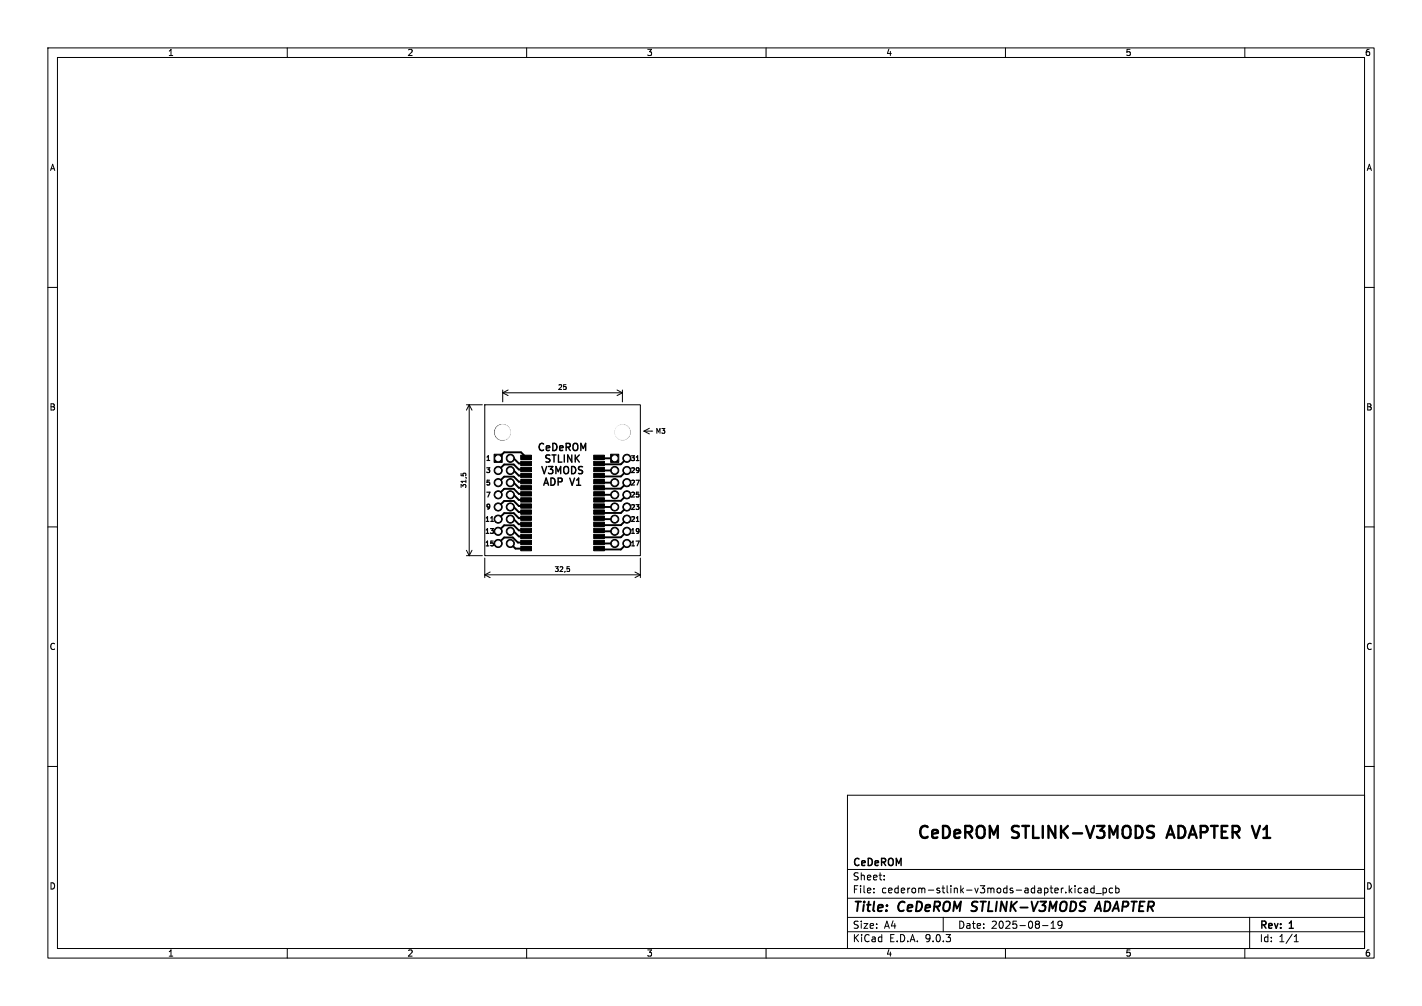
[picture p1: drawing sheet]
<svg xmlns="http://www.w3.org/2000/svg" width="297mm" height="210mm" viewBox="0 0 297 210" stroke-linecap="round" stroke-linejoin="round" font-family="sans-serif">
<defs><g id="words">
<g font-size="3.5">
<text x="191.2" y="175.3">CeDeROM</text>
<text x="211.4" y="175.3">STLINK-V3MODS</text>
<text x="244.9" y="175.3">ADAPTER V1</text>
</g>
<g font-size="2.8">
<text x="178" y="190.9">Title:</text>
<text x="187.7" y="190.9">CeDeROM</text>
<text x="203.8" y="190.9">STLINK-V3MODS</text>
<text x="230.6" y="190.9">ADAPTER</text>
</g>
<g font-size="2.1">
<text x="112" y="94.3">CeDeROM</text>
<text x="112.7" y="99.1">V3MODS</text>
<text x="113.1" y="101.5">ADP</text>
<text x="113.4" y="96.7">STLINK</text>
<text x="119.2" y="101.5">V1</text>
<text x="178" y="184">Sheet:</text>
<text x="178" y="181.2">CeDeROM</text>
<text x="178" y="186.7">File:</text>
<text x="184.1" y="186.7">cederom-stlink-v3mods-adapter.kicad_pcb</text>
<text x="178" y="196.9">KiCad</text>
<text x="178" y="194.1">Size:</text>
<text x="184.7" y="194.1">A4</text>
<text x="185.7" y="196.9">E.D.A.</text>
<text x="193.3" y="196.9">9.0.3</text>
<text x="200" y="194.1">Date:</text>
<text x="207" y="194.1">2025-08-19</text>
<text x="263" y="194.3">Rev:</text>
<text x="263" y="196.9">Id:</text>
<text x="267.1" y="196.9">1/1</text>
<text x="269.4" y="194.3">1</text>
</g>
<g font-size="1.8">
<text x="35" y="11.9">1</text>
<text x="85" y="11.9">2</text>
<text x="135" y="11.9">3</text>
<text x="185" y="11.9">4</text>
<text x="235" y="11.9">5</text>
<text x="285" y="11.9">6</text>
<text x="10.3" y="35.9">A</text>
<text x="285.4" y="35.9">A</text>
<text x="10.3" y="85.9">B</text>
<text x="285.3" y="85.9">B</text>
<text x="10.3" y="135.9">C</text>
<text x="285.3" y="135.9">C</text>
<text x="10.3" y="185.9">D</text>
<text x="285.3" y="185.9">D</text>
<text x="35" y="199.9">1</text>
<text x="85" y="199.9">2</text>
<text x="135" y="199.9">3</text>
<text x="185" y="199.9">4</text>
<text x="235" y="199.9">5</text>
<text x="285" y="199.9">6</text>
</g>
<g font-size="1.4">
<text x="116.4" y="81.6">25</text>
<text x="136.8" y="90.7">M3</text>
<text x="101.2" y="101.7">5</text>
<text x="101.2" y="99.1">3</text>
<text x="101.2" y="96.6">1</text>
<text x="131.5" y="96.6">31</text>
<text x="131.5" y="99.1">29</text>
<text x="131.5" y="101.7">27</text>
<text x="97.6" y="102" transform="rotate(-90 97.6 102)">31,5</text>
<text x="101.2" y="104.2">7</text>
<text x="101.2" y="106.7">9</text>
<text x="131.5" y="104.2">25</text>
<text x="131.5" y="106.8">23</text>
<text x="101.1" y="111.8">13</text>
<text x="101.1" y="109.3">11</text>
<text x="131.5" y="109.3">21</text>
<text x="131.5" y="111.8">19</text>
<text x="101.1" y="114.4">15</text>
<text x="115.7" y="119.6">32,5</text>
<text x="131.5" y="114.4">17</text>
</g>
</g></defs>
<g fill="none" stroke="#000" stroke-width=".21">
<path d="M10 10h277v190h-277zM12 12h273v186h-273zM60 10v2M110 10v2M160 10v2M210 10v2M260 10v2M10 60h2M285 60h2M96.3 98.8v.5M96.7 98.9v.1M96.8 98.8l-.1 .1"/>
<path d="M96.8 98.8h.3l.2 .2M97.4 84.5h3.4M98 84.5v31.5M98 84.5l.6 1.1M98 84.5l-.6 1.1M101.2 84.5h32.5v31.5h-32.5zM105 81.4v2.5M105 82h25M105 82l1.1 .6M106.1 81.4l-1.1 .6M128.9 81.4l1.1 .6M130 81.4v2.5"/>
<path d="M130 82l-1.1 .6M134.5 90h1.8M134.5 90l1.1 .6M135.6 89.4l-1.1 .6M10 110h2M97.4 116h3.4M97.4 114.9l.6 1.1M98.6 114.9l-.6 1.1M101.2 116.5v4.1M102.4 119.4l-1.2 .6M118.5 118.3h.4M118.8 118.7l.2 .2-.2 .4"/>
<path d="M132.6 119.4l1.1 .6M133.7 116.5v4.1M285 110h2M101.2 120h32.5M101.2 120l1.2 .6M133.7 120l-1.1 .6M10 160h2M177 166h108v32h-108zM285 160h2M60 198v2M110 198v2M160 198v2"/>
<path d="M177 194.5h108M177 191.5h108M177 187.5h108M177 181.5h108M182.5 186.3v.1M182.5 185.5v.1M184.7 183.6v.1M184.7 182.8v.1M197 191.5v3M210 198v2M217.7 193.2h1.2M219.5 193.8h.9"/>
<path d="M219.5 192.7l.5-.4v1.5M221.8 192.9l-.3 .3h-.4l-.1-.3 .1-.5 .4-.1 .2 .1a.99 .99 0 0 1-.3 1.4h-.3M224.5 184.9v.1M224.5 185.4v1M225.9 185.5l-.4-.1-.3 .3 .1 .6h.6M226.5 185.5h.6l.1 .9M227.2 185.8h-.5l-.2 .2 .2 .4 .5-.1M228.5 185.5l-.4-.1-.3 .3 .2 .6h.5M228.5 184.9v1.5M228.9 186.5h1.1M230.4 185.5l.4-.1 .3 .3-.1 .6h-.6M230.4 185.4v1.5"/>
<path d="M232.4 185.5l-.4-.1-.3 .3 .1 .6h.6M233 185.5l.5-.1 .2 .3-.1 .6h-.6M233 184.9v1.5M260 198v2M261 191.5v6.5M270.3 196.6h.9M270.3 195.5l.4-.4v1.5"/>
<circle cx="104.9" cy="90.2" r="1.64"/>
<circle cx="130" cy="90.2" r="1.57"/>
</g>
<g fill="none" stroke="#000" stroke-width=".4">
<path d="M106.6 95.7h.7l1.1 1h1.5M106.6 98.2h.7l1.1 1.1h1.5M109.9 98h-1.5l-1.1-1h-2l-1.3 1.2M109.9 95.5l-1.1-1.1h-3.5l-1.3 1.3M125.1 95.5l.2 .2h3.1M125.1 98l.2 .2h3.1M130.9 98.2l-1.2 1.3h-4.4l-.2-.2M130.9 95.7l-1.2 1.2h-4.4l-.2-.2M106.6 110.9h.7l1.1 1.1h1.5M106.6 113.5l1.1 1h2.2M106.6 108.4h.7l1.1 1h1.5M106.6 103.3h.7l1.1 1.1h1.5"/>
<path d="M106.6 105.8h.7l1.1 1.1h1.5M106.6 100.8h.7l1.1 1h1.5M109.9 105.6h-1.5l-1.1-1h-2l-1.3 1.2M109.9 103.1h-1.5l-1.1-1.1h-2l-1.3 1.3M109.9 100.6h-1.5l-1.1-1.1h-2l-1.3 1.3M109.9 110.7h-1.5l-1.1-1h-2l-1.3 1.2M109.9 108.2h-1.5l-1.1-1.1h-2l-1.3 1.3M109.9 113.3h-1.7l-1.1-1.1h-1.8l-1.3 1.3M125.1 110.7l.2 .2h3.1M125.1 108.2l.2 .2h3.1M125.1 103.1l.2 .2h3.1M125.1 105.6l.2 .2h3.1"/>
<path d="M125.1 100.6l.2 .2h3.1M125.1 113.3l.2 .2h3.1M130.9 100.8l-1.2 1.2h-4.4l-.2-.2M130.9 105.8l-1.2 1.3h-4.4l-.2-.2M130.9 113.5l-1.2 1.2h-4.4l-.2-.2M130.9 108.4l-1.2 1.2h-4.4l-.2-.2M130.9 103.3l-1.2 1.2h-4.4l-.2-.1M130.9 110.9l-1.2 1.3h-4.4l-.2-.2M202.8 190.1l.3 .1M203.1 188.4v.6M228.6 190.2l1-2 .4 2M228.9 189.6h.9"/>
</g>
<g fill="none" stroke="#000" stroke-width=".25">
<path d="M101.7 96.1h.6M132.9 96.1h.6M133.4 97.7v.7M133.5 98.1l-.1 .1M102.4 110.3h.7l-.4 .4M102.5 108.8h.6M103 113.4v.5M103 110.8v.5M132.8 100.2h.7l-.4 1M132.8 105.3h.7l-.4 .4M132.8 112.9h.7l-.4 1M132.9 108.8h.6"/>
<path d="M133.4 103.2v.5M133.4 105.8v.5M133.4 110.4v.7M133.5 110.8l-.1 .1"/>
</g>
<g fill="#000" stroke="#000" stroke-width=".21">
<path d="M103.2 94.8h1.7v1.7h-1.7zM108.8 95h2.2v.9h-2.2zM108.8 96.3h2.2v.9h-2.2zM108.8 97.6h2.2v.9h-2.2zM108.8 98.8h2.2v.9h-2.2zM124 98.8h2.2v.9h-2.2zM124 97.6h2.2v.9h-2.2zM124 96.3h2.2v.9h-2.2zM124 95h2.2v.9h-2.2zM127.5 94.8h1.7v1.7h-1.7zM108.8 100.1h2.2v.9h-2.2zM108.8 101.4h2.2v.9h-2.2z"/>
<path d="M108.8 102.6h2.2v.9h-2.2zM108.8 103.9h2.2v.9h-2.2zM108.8 105.2h2.2v.9h-2.2zM108.8 106.5h2.2v.9h-2.2zM108.8 107.7h2.2v.9h-2.2zM108.8 109h2.2v.9h-2.2zM108.8 110.3h2.2v.9h-2.2zM108.8 111.5h2.2v.9h-2.2zM108.8 112.8h2.2v.9h-2.2zM108.8 114.1h2.2v.9h-2.2zM124 114.1h2.2v.9h-2.2zM124 112.8h2.2v.9h-2.2z"/>
<path d="M124 111.5h2.2v.9h-2.2zM124 110.3h2.2v.9h-2.2zM124 109h2.2v.9h-2.2zM124 107.7h2.2v.9h-2.2zM124 106.5h2.2v.9h-2.2zM124 105.2h2.2v.9h-2.2zM124 103.9h2.2v.9h-2.2zM124 102.6h2.2v.9h-2.2zM124 101.4h2.2v.9h-2.2zM124 100.1h2.2v.9h-2.2z"/>
<circle cx="104" cy="98.2" r=".85"/>
<circle cx="106.6" cy="98.2" r=".85"/>
<circle cx="106.6" cy="95.7" r=".85"/>
<circle cx="128.4" cy="98.2" r=".85"/>
<circle cx="130.9" cy="98.2" r=".85"/>
<circle cx="130.9" cy="95.7" r=".85"/>
<circle cx="104" cy="108.4" r=".85"/>
<circle cx="104" cy="100.8" r=".85"/>
<circle cx="104" cy="110.9" r=".85"/>
<circle cx="104" cy="105.8" r=".85"/>
<circle cx="104" cy="103.3" r=".85"/>
<circle cx="104" cy="113.5" r=".85"/>
<circle cx="106.6" cy="100.8" r=".85"/>
<circle cx="106.6" cy="110.9" r=".85"/>
<circle cx="106.6" cy="103.3" r=".85"/>
<circle cx="106.6" cy="108.4" r=".85"/>
<circle cx="106.6" cy="105.8" r=".85"/>
<circle cx="106.6" cy="113.5" r=".85"/>
<circle cx="128.4" cy="100.8" r=".85"/>
<circle cx="128.4" cy="108.4" r=".85"/>
<circle cx="128.4" cy="110.9" r=".85"/>
<circle cx="128.4" cy="113.5" r=".85"/>
<circle cx="128.4" cy="103.3" r=".85"/>
<circle cx="128.4" cy="105.8" r=".85"/>
<circle cx="130.9" cy="103.3" r=".85"/>
<circle cx="130.9" cy="100.8" r=".85"/>
<circle cx="130.9" cy="108.4" r=".85"/>
<circle cx="130.9" cy="110.9" r=".85"/>
<circle cx="130.9" cy="105.8" r=".85"/>
<circle cx="130.9" cy="113.5" r=".85"/>
</g>
<path d="M240.7 172.4l.3 .1M240.9 174l.1 .2-.1 .5M244.5 172.4l-.9 2.5" fill="none" stroke="#000" stroke-width=".5"/>
<g fill="#fff" stroke="#fff" stroke-width=".21">
<circle cx="130" cy="90.3" r="1.6"/>
<circle cx="128.4" cy="95.7" r=".5"/>
<circle cx="130.9" cy="95.7" r=".5"/>
<circle cx="128.4" cy="98.2" r=".5"/>
<circle cx="130.9" cy="98.2" r=".5"/>
<circle cx="128.4" cy="100.8" r=".5"/>
<circle cx="130.9" cy="100.8" r=".5"/>
<circle cx="128.4" cy="103.3" r=".5"/>
<circle cx="130.9" cy="103.3" r=".5"/>
<circle cx="128.4" cy="105.8" r=".5"/>
<circle cx="130.9" cy="105.8" r=".5"/>
<circle cx="128.4" cy="108.4" r=".5"/>
<circle cx="130.9" cy="108.4" r=".5"/>
<circle cx="128.4" cy="110.9" r=".5"/>
<circle cx="130.9" cy="110.9" r=".5"/>
<circle cx="128.4" cy="113.5" r=".5"/>
<circle cx="130.9" cy="113.5" r=".5"/>
<circle cx="104" cy="95.7" r=".5"/>
<circle cx="106.6" cy="95.7" r=".5"/>
<circle cx="104" cy="98.2" r=".5"/>
<circle cx="106.6" cy="98.2" r=".5"/>
<circle cx="104" cy="100.8" r=".5"/>
<circle cx="106.6" cy="100.8" r=".5"/>
<circle cx="104" cy="103.3" r=".5"/>
<circle cx="106.6" cy="103.3" r=".5"/>
<circle cx="104" cy="105.8" r=".5"/>
<circle cx="106.6" cy="105.8" r=".5"/>
<circle cx="104" cy="108.4" r=".5"/>
<circle cx="106.6" cy="108.4" r=".5"/>
<circle cx="104" cy="110.9" r=".5"/>
<circle cx="106.6" cy="110.9" r=".5"/>
<circle cx="104" cy="113.5" r=".5"/>
<circle cx="106.6" cy="113.5" r=".5"/>
<circle cx="105" cy="90.3" r="1.6"/>
</g>
<use href="#words"/>
</svg>
